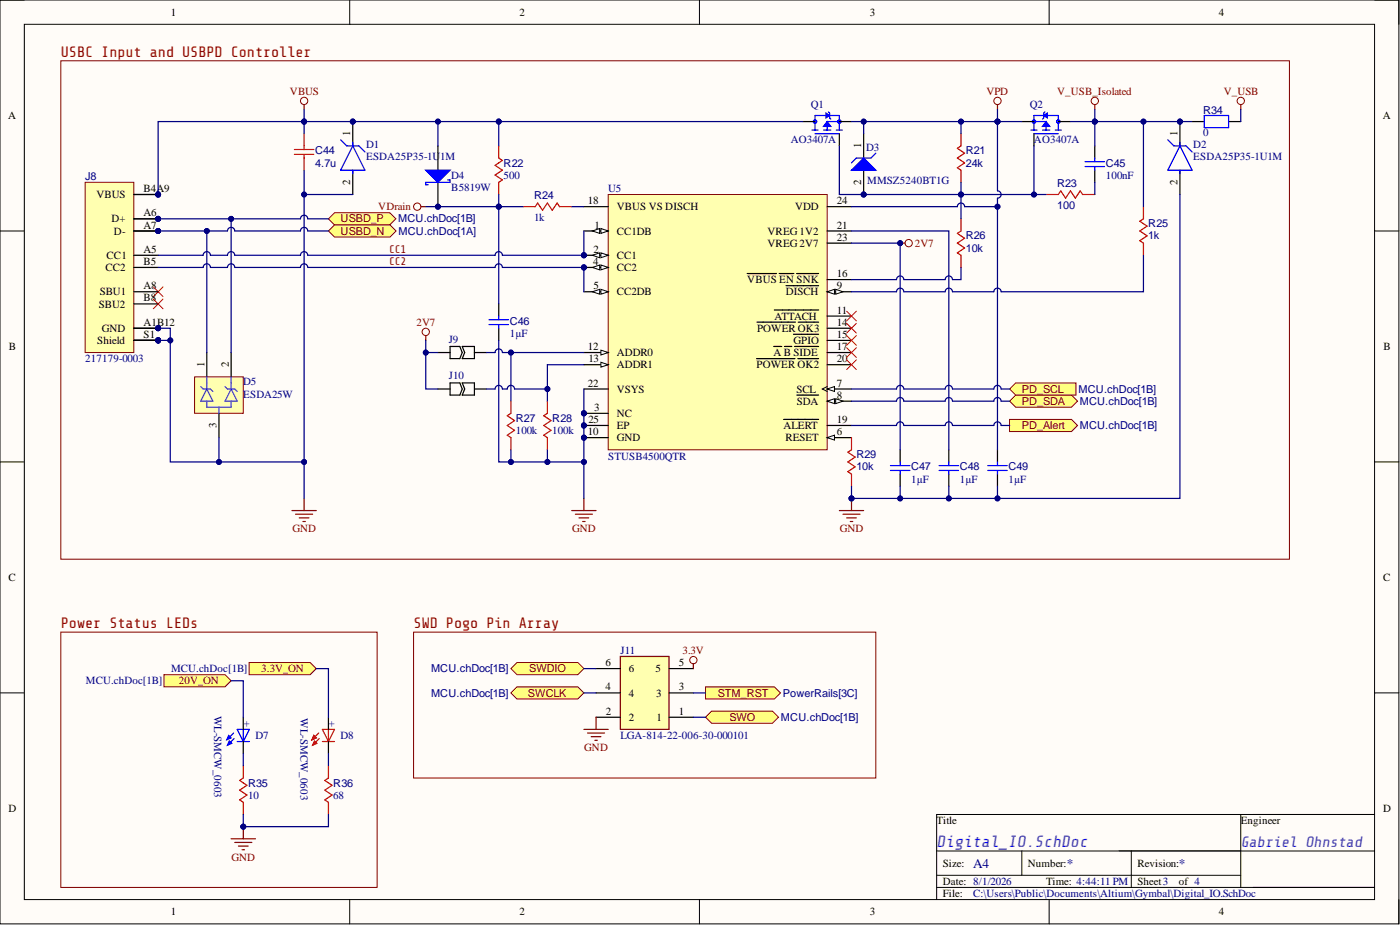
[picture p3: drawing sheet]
<svg xmlns="http://www.w3.org/2000/svg" width="292mm" height="193mm" viewBox="0 0 292 193" stroke-linecap="round" stroke-linejoin="round" font-family="sans-serif">
<defs><g id="words">
<text font-size="3.4" fill="#4e1df1" x="195.4" y="176.7">Digital_ IO. Sc hDoc</text>
<text font-size="3.2" fill="#4e1df1" x="258.9" y="176.8">Gabriel Ohns tad</text>
<g font-size="3.1" fill="#980000">
<text x="12.7" y="11.9">USBC Input and USBPD Controller</text>
<text x="12.7" y="131.1">Power Status LEDs</text>
<text x="86.3" y="131.1">SWD Pogo Pin Array</text>
</g>
<g font-size="2.8" fill="#000080">
<text x="203" y="181">A4</text>
<text x="222.6" y="181">*</text>
<text x="245.9" y="181">*</text>
</g>
<g font-size="2.3">
<text x="35.6" y="3.3">1</text>
<text x="108.4" y="3.3">2</text>
<text x="181.5" y="3.3">3</text>
<text x="254.3" y="3.3">4</text>
<text x="1.7" y="24.9">A</text>
<text x="73.1" y="28.4" transform="rotate(-90 73.1 28.4)">1</text>
<text x="245.7" y="28.4" transform="rotate(-90 245.7 28.4)">1</text>
<text x="288.5" y="24.9">A</text>
<text x="179.7" y="30.9" transform="rotate(-90 179.7 30.9)">1</text>
<text x="20.1" y="41.3">VBUS</text>
<text x="29.9" y="40.1">B4A9</text>
<text x="73.1" y="38.5" transform="rotate(-90 73.1 38.5)">2</text>
<text x="179.7" y="38.5" transform="rotate(-90 179.7 38.5)">2</text>
<text x="245.7" y="38.5" transform="rotate(-90 245.7 38.5)">2</text>
<text x="23.3" y="46.4">D+</text>
<text x="29.9" y="45.1">A6</text>
<text x="29.9" y="47.7">A7</text>
<text x="122.7" y="42.6">18</text>
<text x="124" y="47.7">1</text>
<text x="128.7" y="43.9">VBUS VS DISCH</text>
<text x="165.9" y="43.9">VDD</text>
<text x="174.6" y="42.6">24</text>
<text x="174.6" y="47.7">21</text>
<text x="23.8" y="48.9">D-</text>
<text x="29.9" y="52.7">A5</text>
<text x="123.9" y="52.7">2</text>
<text x="128.7" y="48.9">CC1DB</text>
<text x="160.1" y="48.9">VREG1V2</text>
<text x="160.1" y="51.5">VREG2V7</text>
<text x="174.6" y="50.2">23</text>
<text x="22" y="56.6">CC2</text>
<text x="22.2" y="54">CC1</text>
<text x="29.9" y="55.3">B5</text>
<text x="123.8" y="55.3">4</text>
<text x="128.7" y="54">CC1</text>
<text x="128.7" y="56.6">CC2</text>
<text x="155.9" y="59.1">VBUS EN SNK</text>
<text x="174.6" y="57.8">16</text>
<text x="20.6" y="64.2">SBU2</text>
<text x="20.8" y="61.6">SBU1</text>
<text x="29.9" y="60.4">A8</text>
<text x="29.9" y="62.9">B8</text>
<text x="123.9" y="60.4">5</text>
<text x="128.7" y="61.6">CC2DB</text>
<text x="164" y="61.6">DISCH</text>
<text x="174.6" y="65.4">11</text>
<text x="174.6" y="60.4">9</text>
<text x="20.3" y="71.8">Shield</text>
<text x="21.2" y="69.2">GND</text>
<text x="29.9" y="70.5">S1</text>
<text x="29.9" y="68">A1B12</text>
<text x="157.9" y="69.2">POWER OK3</text>
<text x="161.6" y="66.7">ATTACH</text>
<text x="165.6" y="71.8">GPIO</text>
<text x="174.6" y="70.5">15</text>
<text x="174.6" y="68">14</text>
<text x="1.9" y="73">B</text>
<text x="42.6" y="76.6" transform="rotate(-90 42.6 76.6)">1</text>
<text x="47.7" y="76.6" transform="rotate(-90 47.7 76.6)">2</text>
<text x="122.7" y="73">12</text>
<text x="122.8" y="75.6">13</text>
<text x="128.7" y="74.3">ADDR0</text>
<text x="128.7" y="76.8">ADDR1</text>
<text x="157.9" y="76.8">POWER OK2</text>
<text x="161.4" y="74.3">A B SIDE</text>
<text x="174.6" y="73">17</text>
<text x="174.6" y="75.6">20</text>
<text x="288.7" y="73">B</text>
<text x="122.7" y="80.6">22</text>
<text x="128.7" y="81.9">VSYS</text>
<text x="166.2" y="81.9">SCL</text>
<text x="174.6" y="83.2">8</text>
<text x="174.6" y="80.6">7</text>
<text x="45.2" y="89.2" transform="rotate(-90 45.2 89.2)">3</text>
<text x="122.8" y="88.3">25</text>
<text x="123.9" y="85.7">3</text>
<text x="128.7" y="89.5">EP</text>
<text x="128.7" y="87">NC</text>
<text x="163.4" y="89.5">ALERT</text>
<text x="166.2" y="84.5">SDA</text>
<text x="174.6" y="88.3">19</text>
<text x="122.7" y="90.8">10</text>
<text x="128.7" y="92.1">GND</text>
<text x="163.9" y="92.1">RESET</text>
<text x="174.6" y="90.8">6</text>
<text x="1.8" y="121.2">C</text>
<text x="288.6" y="121.2">C</text>
<text x="126.3" y="139">6</text>
<text x="131.2" y="140.2">6</text>
<text x="136.8" y="140.2">5</text>
<text x="141.6" y="139">5</text>
<text x="126.3" y="144">4</text>
<text x="126.4" y="149.1">2</text>
<text x="131.2" y="145.3">4</text>
<text x="136.9" y="145.3">3</text>
<text x="141.6" y="149.1">1</text>
<text x="141.6" y="144">3</text>
<text x="131.2" y="150.4">2</text>
<text x="137" y="150.4">1</text>
<text x="1.8" y="169.4">D</text>
<text x="195.4" y="171.9">Title</text>
<text x="258.9" y="171.9">Engineer</text>
<text x="288.6" y="169.4">D</text>
<text x="196.7" y="180.8">Size:</text>
<text x="196.7" y="184.6">Date: 8/1/2026</text>
<text x="214.5" y="180.8">Number:</text>
<text x="218.3" y="184.6">Time: 4:44:11 PM</text>
<text x="237.3" y="180.8">Revision:</text>
<text x="237.3" y="184.6">Sheet3</text>
<text x="245.9" y="184.6">of 4</text>
<text x="35.6" y="191">1</text>
<text x="108.4" y="191">2</text>
<text x="181.5" y="191">3</text>
<text x="196.7" y="187.2">File:</text>
<text x="254.3" y="191">4</text>
</g>
<g font-size="2.3" fill="#800000">
<text x="60.5" y="19.8">VBUS</text>
<text x="205.8" y="19.8">VPD</text>
<text x="220.6" y="19.8">V_USB_Isolated</text>
<text x="255.3" y="19.8">V_USB</text>
<text x="71.1" y="46.4">USBD_P</text>
<text x="78.9" y="43.9">VDrain</text>
<text x="71.1" y="48.9">USBD_N</text>
<text x="81.2" y="52.7">CC1</text>
<text x="190.9" y="51.5">2V7</text>
<text x="81.2" y="55.3">CC2</text>
<text x="86.9" y="68">2V7</text>
<text x="213.2" y="81.9">PD_SCL</text>
<text x="213.2" y="84.5">PD_SDA</text>
<text x="213.2" y="89.5">PD_Alert</text>
<text x="61" y="111.1">GND</text>
<text x="119.4" y="111.1">GND</text>
<text x="175.2" y="111.1">GND</text>
<text x="142.4" y="136.4">3.3V</text>
<text x="37.3" y="142.8">20V_ON</text>
<text x="54.5" y="140.2">3.3V_ON</text>
<text x="110.4" y="140.2">SWDIO</text>
<text x="110.1" y="145.3">SWCLK</text>
<text x="149.7" y="145.3">STM_RST</text>
<text x="152.2" y="150.4">SWO</text>
<text x="121.9" y="156.7">GND</text>
<text x="48.3" y="179.6">GND</text>
</g>
<g font-size="2.3" fill="#000080">
<text x="169.2" y="22.6">Q1</text>
<text x="214.9" y="22.6">Q2</text>
<text x="251" y="23.8">R34</text>
<text x="165" y="29.9">AO3407A</text>
<text x="215.7" y="29.9">AO3407A</text>
<text x="251" y="28.4">0</text>
<text x="65.7" y="34.7">4.7u</text>
<text x="65.7" y="32.2">C44</text>
<text x="76.4" y="30.9">D1</text>
<text x="76.4" y="33.5">ESDA25P35-1U</text>
<text x="91.8" y="33.5">1M</text>
<text x="105.1" y="34.7">R22</text>
<text x="180.7" y="31.4">D3</text>
<text x="201.5" y="34.7">24k</text>
<text x="201.5" y="32.2">R21</text>
<text x="230.7" y="34.7">C45</text>
<text x="249" y="30.9">D2</text>
<text x="249" y="33.5">ESDA25P35-1U1M</text>
<text x="17.8" y="37.5">J8</text>
<text x="94.2" y="37.3">D4</text>
<text x="94.2" y="39.8">B5819W</text>
<text x="105.1" y="37.3">500</text>
<text x="111.4" y="41.6">R24</text>
<text x="126.9" y="40.1">U5</text>
<text x="181" y="38.3">MMSZ5240BT1G</text>
<text x="220.6" y="39.1">R23</text>
<text x="230.7" y="37.3">100nF</text>
<text x="83.1" y="46.4">MCU.chDoc[1B]</text>
<text x="111.4" y="46.2">1k</text>
<text x="220.6" y="43.6">100</text>
<text x="239.6" y="47.4">R25</text>
<text x="83.2" y="48.9">MCU.chDoc[1A]</text>
<text x="201.5" y="52.5">10k</text>
<text x="201.5" y="50">R26</text>
<text x="239.6" y="50">1k</text>
<text x="93.7" y="71.5">J9</text>
<text x="106.3" y="70.2">1µF</text>
<text x="106.3" y="67.7">C46</text>
<text x="17.8" y="75.6">217179-0003</text>
<text x="50.8" y="80.4">D5</text>
<text x="50.8" y="82.9">ESDA25W</text>
<text x="93.7" y="79.1">J10</text>
<text x="225" y="81.9">MCU.chDoc[1B]</text>
<text x="107.6" y="88">R27</text>
<text x="115.2" y="88">R28</text>
<text x="225.3" y="84.5">MCU.chDoc[1B]</text>
<text x="225.3" y="89.5">MCU.chDoc[1B]</text>
<text x="107.6" y="90.5">100k</text>
<text x="115.2" y="90.5">100k</text>
<text x="126.9" y="95.9">STUSB4500QTR</text>
<text x="178.7" y="95.6">R29</text>
<text x="178.7" y="98.1">10k</text>
<text x="190.1" y="100.7">1µF</text>
<text x="190.1" y="98.1">C47</text>
<text x="200.2" y="100.7">1µF</text>
<text x="200.2" y="98.1">C48</text>
<text x="210.4" y="100.7">1µF</text>
<text x="210.4" y="98.1">C49</text>
<text x="129.4" y="136.4">J11</text>
<text x="17.9" y="142.8">MCU.chDoc[1B]</text>
<text x="35.7" y="140.2">MCU.chDoc[1B]</text>
<text x="89.9" y="140.2">MCU.chDoc[1B]</text>
<text x="44.7" y="149.4" transform="rotate(90 44.7 149.4)">WL-SMCW_0603</text>
<text x="62.7" y="149.9" transform="rotate(90 62.7 149.9)">WL-SMCW_0603</text>
<text x="89.9" y="145.3">MCU.chDoc[1B]</text>
<text x="163.4" y="145.3">PowerRails[3C]</text>
<text x="52" y="151.7" transform="rotate(-90 52 151.7)">+</text>
<text x="53.3" y="154.2">D7</text>
<text x="69.8" y="151.7" transform="rotate(-90 69.8 151.7)">+</text>
<text x="71.1" y="154.2">D8</text>
<text x="129.4" y="154.2">LGA-814-22-006-30-000101</text>
<text x="162.9" y="150.4">MCU.chDoc[1B]</text>
<text x="51.8" y="166.6">10</text>
<text x="51.8" y="164.1">R35</text>
<text x="69.5" y="166.6">68</text>
<text x="69.5" y="164.1">R36</text>
<text x="203" y="187.2">C:\Users\Public\Documents\Altium\Gymbal\Digital_IO.SchDoc</text>
</g>
</g></defs>
<path d="M0 0h291.9v192.7h-291.9z" fill-rule="evenodd" fill="#fffcf8"/>
<path d="M0 0h291.9v192.7h-291.9z" fill="none" stroke="#000" stroke-width=".21"/>
<path d="M5.1 5.1h281.7v182.6h-281.7z" fill-rule="evenodd" fill="#fffcf8"/>
<g fill="none" stroke="#000" stroke-width=".21">
<path d="M0 0h5.1M5.1 5.1h281.7v182.6h-281.7zM73 0v5.1M145.9 0v5.1M218.9 0v5.1M286.8 0h5.1v5.1M0 48.2h5.1M286.8 48.2h5.1M0 96.4h5.1M286.8 96.4h5.1M0 144.6h5.1M286.8 144.6h5.1"/>
<path d="M195.4 177.5h91.4M213.2 177.5v5.1M236 177.5v7.6M258.9 169.9v15.2M286.8 169.9h-91.4v17.8M73 187.7v5M145.9 187.7v5M195.4 185.1h91.4M195.4 182.6h63.5M218.9 187.7v5M291.9 187.7v5"/>
</g>
<path d="M119.3 106.5h5.1M120 107.3h3.6M120.8 108h2M121.6 108.8h.5M121.8 104v2.5" fill="none" stroke="#800000" stroke-width=".25"/>
<path d="M40.6 78.6h10.2v7.6h-10.2z" fill-rule="evenodd" fill="#ffffb0"/>
<path d="M40.6 78.6h10.2v7.6h-10.2z" fill="none" stroke="#800000" stroke-width=".21"/>
<path d="M43.1 73.5v5.1M48.2 73.5v5.1M45.7 86.2v5.1" fill="none" stroke="#000" stroke-width=".25"/>
<path d="M43.1 78.6v2.6M48.2 78.6v2.6M41.9 80.6l.5 .6h1.5l.5 .5M43.1 83.7v1.3h5.1v-1.3M43.1 81.2l1.3 2.5h-2.5zM45.7 85v1.2M47 80.6l.5 .6h1.5l.5 .5M48.2 81.2l1.3 2.5h-2.5z" fill="none" stroke="#3e2bf0" stroke-width=".25"/>
<path d="M60.9 106.5h5.1M61.7 107.3h3.5M62.4 108h2.1M63.2 108.8h.5M63.4 104v2.5" fill="none" stroke="#800000" stroke-width=".25"/>
<path d="M106.6 83.7v2.5l-.8 .5 1.6 1-1.6 1.1 1.6 1-1.6 1 .8 .5v2.5M114.2 83.7v2.5l-.8 .5 1.6 1-1.6 1.1 1.6 1-1.6 1 .8 .5v2.5" fill="none" stroke="#f00" stroke-width=".25"/>
<circle cx="121.8" cy="53.3" r=".51" fill="#000080"/>
<circle cx="121.8" cy="53.3" r=".51" fill="none" stroke="#000080" stroke-width=".21"/>
<circle cx="121.8" cy="55.8" r=".51" fill="#000080"/>
<circle cx="121.8" cy="55.8" r=".51" fill="none" stroke="#000080" stroke-width=".21"/>
<circle cx="121.8" cy="88.8" r=".51" fill="#000080"/>
<circle cx="121.8" cy="88.8" r=".51" fill="none" stroke="#000080" stroke-width=".21"/>
<circle cx="121.8" cy="86.2" r=".51" fill="#000080"/>
<circle cx="121.8" cy="86.2" r=".51" fill="none" stroke="#000080" stroke-width=".21"/>
<circle cx="121.8" cy="91.3" r=".51" fill="#000080"/>
<circle cx="121.8" cy="91.3" r=".51" fill="none" stroke="#000080" stroke-width=".21"/>
<path d="M126.9 40.6h45.7v53.2h-45.7z" fill-rule="evenodd" fill="#ffffb0"/>
<path d="M126.9 40.6h45.7v53.2h-45.7z" fill="none" stroke="#800000" stroke-width=".21"/>
<path d="M121.8 53.3h5.1M172.6 43.1h5.1" fill="none" stroke="#000" stroke-width=".25"/>
<path d="M125.4 52.7l1.5 .6-1.5 .5z" fill="#f8fcff"/>
<path d="M125.4 52.7l1.5 .6-1.5 .5z" fill="none" stroke="#000" stroke-width=".21"/>
<path d="M123.6 53.3l1.5-.6v1.1z" fill="#f8fcff"/>
<path d="M123.6 53.3l1.5-.6v1.1z" fill="none" stroke="#000" stroke-width=".21"/>
<circle cx="121.8" cy="53.3" r=".51" fill="#000080"/>
<circle cx="121.8" cy="53.3" r=".51" fill="none" stroke="#000080" stroke-width=".21"/>
<path d="M121.8 48.2h5.1" fill="none" stroke="#000" stroke-width=".25"/>
<path d="M125.4 47.7l1.5 .5-1.5 .5z" fill="#f8fcff"/>
<path d="M125.4 47.7l1.5 .5-1.5 .5z" fill="none" stroke="#000" stroke-width=".21"/>
<path d="M123.6 48.2l1.5-.5v1z" fill="#f8fcff"/>
<path d="M123.6 48.2l1.5-.5v1z" fill="none" stroke="#000" stroke-width=".21"/>
<path d="M121.8 55.8h5.1" fill="none" stroke="#000" stroke-width=".25"/>
<path d="M125.4 55.3l1.5 .5-1.5 .5z" fill="#f8fcff"/>
<path d="M125.4 55.3l1.5 .5-1.5 .5z" fill="none" stroke="#000" stroke-width=".21"/>
<path d="M123.6 55.8l1.5-.5v1z" fill="#f8fcff"/>
<path d="M123.6 55.8l1.5-.5v1z" fill="none" stroke="#000" stroke-width=".21"/>
<circle cx="121.8" cy="55.8" r=".51" fill="#000080"/>
<circle cx="121.8" cy="55.8" r=".51" fill="none" stroke="#000080" stroke-width=".21"/>
<path d="M121.8 60.9h5.1" fill="none" stroke="#000" stroke-width=".25"/>
<path d="M125.4 60.4l1.5 .5-1.5 .5z" fill="#f8fcff"/>
<path d="M125.4 60.4l1.5 .5-1.5 .5z" fill="none" stroke="#000" stroke-width=".21"/>
<path d="M123.6 60.9l1.5-.5v1z" fill="#f8fcff"/>
<path d="M123.6 60.9l1.5-.5v1z" fill="none" stroke="#000" stroke-width=".21"/>
<path d="M121.8 73.5h5.1" fill="none" stroke="#000" stroke-width=".25"/>
<path d="M125.4 73l1.5 .5-1.5 .6z" fill="#f8fcff"/>
<path d="M125.4 73l1.5 .5-1.5 .6z" fill="none" stroke="#000" stroke-width=".21"/>
<path d="M121.8 76.1h5.1" fill="none" stroke="#000" stroke-width=".25"/>
<path d="M125.4 75.6l1.5 .5-1.5 .5z" fill="#f8fcff"/>
<path d="M125.4 75.6l1.5 .5-1.5 .5z" fill="none" stroke="#000" stroke-width=".21"/>
<path d="M172.6 48.2h5.1M172.6 50.7h5.1M161.4 72.3h1.7M161.6 64.7h9.2M163.7 72.3h1.5M165.8 72.3h5M172.6 73.5h5.1M172.6 65.9h5.1M172.6 60.9h5.1M163.5 87.5h7.3M172.6 88.8h5.1" fill="none" stroke="#000" stroke-width=".25"/>
<path d="M172.6 60.9l1.5-.5v1z" fill="#f8fcff"/>
<path d="M172.6 60.9l1.5-.5v1z" fill="none" stroke="#000" stroke-width=".21"/>
<path d="M174.4 60.4l1.5 .5-1.5 .5z" fill="#f8fcff"/>
<path d="M174.4 60.4l1.5 .5-1.5 .5z" fill="none" stroke="#000" stroke-width=".21"/>
<path d="M164 59.6h6.8M157.9 74.8h8M157.9 67.2h8.1M165.6 69.7h5.2M166.4 74.8h4.4M166.5 67.2h4.3M172.6 71h5.1M172.6 76.1h5.1M172.6 68.5h5.1M172.6 83.7h5.1" fill="none" stroke="#000" stroke-width=".25"/>
<path d="M172.6 83.7l1.5-.5v1z" fill="#f8fcff"/>
<path d="M172.6 83.7l1.5-.5v1z" fill="none" stroke="#000" stroke-width=".21"/>
<path d="M174.4 83.2l1.5 .5-1.5 .5z" fill="#f8fcff"/>
<path d="M174.4 83.2l1.5 .5-1.5 .5z" fill="none" stroke="#000" stroke-width=".21"/>
<path d="M155.9 57.1h6.1M162.6 57.1h3M166.2 57.1h4.6M172.6 58.3h5.1M121.8 88.8h5.1M166.2 82.4h4.6" fill="none" stroke="#000" stroke-width=".25"/>
<circle cx="121.8" cy="88.8" r=".51" fill="#000080"/>
<circle cx="121.8" cy="88.8" r=".51" fill="none" stroke="#000080" stroke-width=".21"/>
<path d="M121.8 86.2h5.1" fill="none" stroke="#000" stroke-width=".25"/>
<circle cx="121.8" cy="86.2" r=".51" fill="#000080"/>
<circle cx="121.8" cy="86.2" r=".51" fill="none" stroke="#000080" stroke-width=".21"/>
<path d="M172.6 91.3h5.1" fill="none" stroke="#000" stroke-width=".25"/>
<path d="M172.6 91.3l1.5-.5v1z" fill="#f8fcff"/>
<path d="M172.6 91.3l1.5-.5v1z" fill="none" stroke="#000" stroke-width=".21"/>
<path d="M172.6 81.2h5.1" fill="none" stroke="#000" stroke-width=".25"/>
<path d="M172.6 81.2l1.5-.6v1.1z" fill="#f8fcff"/>
<path d="M172.6 81.2l1.5-.6v1.1zM172.6 80.6l-1 .6 1 .5" fill="none" stroke="#000" stroke-width=".21"/>
<path d="M121.8 43.1h5.1M121.8 81.2h5.1M121.8 91.3h5.1" fill="none" stroke="#000" stroke-width=".25"/>
<circle cx="121.8" cy="91.3" r=".51" fill="#000080"/>
<circle cx="121.8" cy="91.3" r=".51" fill="none" stroke="#000080" stroke-width=".21"/>
<circle cx="88.8" cy="69.2" r=".76" fill="none" stroke="#800000" stroke-width=".21"/>
<path d="M88.8 70v1M175.1 106.5h5.1M175.9 107.3h3.5M176.6 108h2.1M177.4 108.8h.5M177.7 104v2.5" fill="none" stroke="#800000" stroke-width=".25"/>
<circle cx="177.7" cy="104" r=".51" fill="#000080"/>
<circle cx="177.7" cy="104" r=".51" fill="none" stroke="#000080" stroke-width=".21"/>
<path d="M104.1 63.4v2.5M104.1 68.5v2.5M208.1 93.8v2.6M208.1 98.9v2.5" fill="none" stroke="#000" stroke-width=".25"/>
<path d="M102 66.7h4.1M102 67.7h4.1M104.1 65.9v.8M104.1 67.7v.8M206.1 97.1h4M206.1 98.1h4M208.1 96.4v.7M208.1 98.1v.8" fill="none" stroke="#00f" stroke-width=".25"/>
<path d="M104.1 30.4v2.6l.7 .5-1.5 1 1.5 1-1.5 1 1.5 1-.7 .5v2.6M109.1 43.1h2.6l.5-.7 1 1.5 1-1.5 1 1.5 1-1.5 .5 .7h2.6M200.5 45.6v2.6l-.8 .5 1.6 1-1.6 1 1.6 1-1.6 1 .8 .6v2.5M177.7 91.3v2.5l-.8 .5 1.5 1.1-1.5 1 1.5 1-1.5 1 .8 .5v2.5" fill="none" stroke="#f00" stroke-width=".25"/>
<circle cx="180.2" cy="40.6" r=".51" fill="#000080"/>
<circle cx="180.2" cy="40.6" r=".51" fill="none" stroke="#000080" stroke-width=".21"/>
<path d="M180.2 27.9v5.1M180.2 35.5v5.1" fill="none" stroke="#000" stroke-width=".25"/>
<circle cx="180.2" cy="40.6" r=".51" fill="#000080"/>
<circle cx="180.2" cy="40.6" r=".51" fill="none" stroke="#000080" stroke-width=".21"/>
<path d="M177.7 35.5l2.5-2.5 2.5 2.5z" fill="#00f"/>
<path d="M169.4 27.1h1.3M170 27.9h5.1M170 27.1v-3h5.1v3M171.8 27.1h1.5M172.8 23.3l.3 .3v1l.2 .3M174.5 27.1h1.3M175.1 25.4h-2.5v1.7M177.7 35.5l2.5-2.5 2.5 2.5zM182.7 32l-1 1h-3l-1 1" fill="none" stroke="#00f" stroke-width=".25"/>
<path d="M200.5 27.9v2.5l-.8 .5 1.6 1.1-1.6 1 1.6 1-1.6 1 .8 .5v2.5" fill="none" stroke="#f00" stroke-width=".25"/>
<path d="M172.3 23.6l.8 .5-.8 .5z" fill="#00f"/>
<path d="M172.3 23.6l.8 .5-.8 .5z" fill="none" stroke="#00f" stroke-width=".25"/>
<path d="M172.6 25.4l.7 1h-1.5z" fill="#00f"/>
<path d="M172.6 25.4l.7 1h-1.5zM215.1 27.1h1.3M215.7 25.4h2.6v1.7M215.7 27.9h5.1M215.7 27.1v-3h5.1v3M217.5 27.1h1.5M218 23.3l-.2 .3v1l-.3 .3M220.2 27.1h1.2" fill="none" stroke="#00f" stroke-width=".25"/>
<g fill="none" stroke="#00f" stroke-width=".21">
<circle cx="170" cy="25.4" r=".36"/>
<circle cx="175.1" cy="25.4" r=".35"/>
</g>
<path d="M167.5 25.4h2.5M175.1 27.9v2.5M175.1 25.4h2.6" fill="none" stroke="#000" stroke-width=".25"/>
<path d="M217.8 24.1l.7-.5v1z" fill="#00f"/>
<path d="M217.8 24.1l.7-.5v1z" fill="none" stroke="#00f" stroke-width=".25"/>
<path d="M218.3 25.4l.7 1h-1.5z" fill="#00f"/>
<path d="M218.3 25.4l.7 1h-1.5zM226.4 34.7h4M226.4 33.7h4M228.4 33v.7M228.4 34.7v.8" fill="none" stroke="#00f" stroke-width=".25"/>
<g fill="none" stroke="#00f" stroke-width=".21">
<circle cx="215.7" cy="25.4" r=".35"/>
<circle cx="220.8" cy="25.4" r=".35"/>
</g>
<path d="M213.2 25.4h2.5M215.7 27.9v2.5M220.8 25.4h2.5M228.4 30.4v2.6M228.4 35.5v2.5" fill="none" stroke="#000" stroke-width=".25"/>
<path d="M218.3 40.6h2.5l.5-.8 1 1.5 1-1.5 1.1 1.5 1-1.5 .5 .8h2.5" fill="none" stroke="#f00" stroke-width=".25"/>
<circle cx="246.2" cy="25.4" r=".51" fill="#000080"/>
<circle cx="246.2" cy="25.4" r=".51" fill="none" stroke="#000080" stroke-width=".21"/>
<path d="M246.2 25.4v5M246.2 35.5v5.1" fill="none" stroke="#000" stroke-width=".25"/>
<circle cx="246.2" cy="25.4" r=".51" fill="#000080"/>
<circle cx="246.2" cy="25.4" r=".51" fill="none" stroke="#000080" stroke-width=".21"/>
<path d="M243.6 29.2l1.3 1.2h2.6l1.2 1.3M246.2 30.4l2.5 5.1h-5.1zM246.2 29.7v.7M246.2 35.5v.8" fill="none" stroke="#00f" stroke-width=".25"/>
<path d="M238.6 43.1v2.5l-.8 .6 1.5 1-1.5 1 1.5 1-1.5 1 .8 .5v2.6" fill="none" stroke="#f00" stroke-width=".25"/>
<path d="M91.4 73.5h2.5M93.9 72.3h2l.5 1.2-.5 1.3h-2zM93.9 79.9h2l.5 1.3-.5 1.2h-2zM96.4 72.3h2.6v2.5h-2.6l.6-1.3zM96.4 79.9h2.6v2.5h-2.6l.6-1.2zM99 73.5h2.5M91.4 81.2h2.5M99 81.2h2.5" fill="none" stroke="#000" stroke-width=".25"/>
<circle cx="258.9" cy="21.1" r=".76" fill="none" stroke="#800000" stroke-width=".21"/>
<path d="M258.9 21.8v1" fill="none" stroke="#800000" stroke-width=".25"/>
<path d="M176.6 64.9l2.1 2.1M176.6 67.5l2.1 2M176.6 70l2.1 2M176.6 72.5l2.1 2.1M178.7 64.9l-2.1 2.1M178.7 67.5l-2.1 2M178.7 70l-2.1 2M178.7 72.5l-2.1 2.1" fill="none" stroke="#f00" stroke-width=".21"/>
<path d="M210.7 83.7l1.2-1.3h11.7l1.2 1.3-1.2 1.3h-11.7z" fill-rule="evenodd" fill="#ffff80"/>
<path d="M210.7 83.7l1.2-1.3h11.7l1.2 1.3-1.2 1.3h-11.7z" fill="none" stroke="#800000" stroke-width=".21"/>
<path d="M210.7 81.2l1.2-1.3h12.6v2.5h-12.6z" fill-rule="evenodd" fill="#ffff80"/>
<path d="M210.7 81.2l1.2-1.3h12.6v2.5h-12.6z" fill="none" stroke="#800000" stroke-width=".21"/>
<path d="M210.7 87.5h12.8l1.3 1.3-1.3 1.2h-12.8z" fill-rule="evenodd" fill="#ffff80"/>
<path d="M210.7 87.5h12.8l1.3 1.3-1.3 1.2h-12.8z" fill="none" stroke="#800000" stroke-width=".21"/>
<path d="M176.6 75.1l2.1 2M178.7 75.1l-2.1 2" fill="none" stroke="#f00" stroke-width=".21"/>
<circle cx="73.6" cy="25.4" r=".51" fill="#000080"/>
<circle cx="73.6" cy="25.4" r=".51" fill="none" stroke="#000080" stroke-width=".21"/>
<path d="M73.6 25.4v5M73.6 35.5v5.1" fill="none" stroke="#000" stroke-width=".25"/>
<circle cx="73.6" cy="25.4" r=".51" fill="#000080"/>
<circle cx="73.6" cy="25.4" r=".51" fill="none" stroke="#000080" stroke-width=".21"/>
<path d="M71.1 29.2l1.2 1.2h2.6l1.2 1.3M73.6 30.4l2.5 5.1h-5zM73.6 29.7v.7M73.6 35.5v.8" fill="none" stroke="#00f" stroke-width=".25"/>
<path d="M61.4 31.2h4.1M61.4 32.2h4.1M63.4 27.9v3.3M63.4 32.2v3.3" fill="none" stroke="#f00" stroke-width=".25"/>
<path d="M68.5 45.6l1.3-1.2h11.5l1.3 1.2-1.3 1.3h-11.5z" fill-rule="evenodd" fill="#ffff80"/>
<path d="M68.5 45.6l1.3-1.2h11.5l1.3 1.2-1.3 1.3h-11.5z" fill="none" stroke="#800000" stroke-width=".21"/>
<path d="M68.5 48.2l1.3-1.3h11.6l1.2 1.3-1.2 1.3h-11.6z" fill-rule="evenodd" fill="#ffff80"/>
<path d="M68.5 48.2l1.3-1.3h11.6l1.2 1.3-1.2 1.3h-11.6z" fill="none" stroke="#800000" stroke-width=".21"/>
<path d="M106.6 144.6l1.3-1.3h12.7l1.2 1.3-1.2 1.2h-12.7z" fill-rule="evenodd" fill="#ffff80"/>
<path d="M106.6 144.6l1.3-1.3h12.7l1.2 1.3-1.2 1.2h-12.7z" fill="none" stroke="#800000" stroke-width=".21"/>
<path d="M106.6 139.5l1.3-1.3h12.7l1.2 1.3-1.2 1.3h-12.7z" fill-rule="evenodd" fill="#ffff80"/>
<path d="M106.6 139.5l1.3-1.3h12.7l1.2 1.3-1.2 1.3h-12.7z" fill="none" stroke="#800000" stroke-width=".21"/>
<path d="M147.2 149.6l1.3-1.2h12.7l1.2 1.2-1.2 1.3h-12.7z" fill-rule="evenodd" fill="#ffff80"/>
<path d="M147.2 149.6l1.3-1.2h12.7l1.2 1.2-1.2 1.3h-12.7z" fill="none" stroke="#800000" stroke-width=".21"/>
<path d="M147.2 143.3h14.4l1.2 1.3-1.2 1.2h-14.4z" fill-rule="evenodd" fill="#ffff80"/>
<path d="M147.2 143.3h14.4l1.2 1.3-1.2 1.2h-14.4z" fill="none" stroke="#800000" stroke-width=".21"/>
<circle cx="91.4" cy="43.1" r=".51" fill="#000080"/>
<circle cx="91.4" cy="43.1" r=".51" fill="none" stroke="#000080" stroke-width=".21"/>
<path d="M91.4 30.4v5.1M91.4 38v5.1" fill="none" stroke="#000" stroke-width=".25"/>
<circle cx="91.4" cy="43.1" r=".51" fill="#000080"/>
<circle cx="91.4" cy="43.1" r=".51" fill="none" stroke="#000080" stroke-width=".21"/>
<path d="M88.8 35.5h5.1l-2.5 2.5z" fill="#00f"/>
<path d="M88.8 35.5h5.1l-2.5 2.5zM93.4 37.5h.5v.5h-5.1v.5h.5M185.8 97.1h4M185.8 98.1h4M187.8 96.4v.7M187.8 98.1v.8M195.9 97.1h4.1M195.9 98.1h4.1M198 96.4v.7M198 98.1v.8" fill="none" stroke="#00f" stroke-width=".25"/>
<path d="M187.8 93.8v2.6M187.8 98.9v2.5M198 93.8v2.6M198 98.9v2.5" fill="none" stroke="#000" stroke-width=".25"/>
<circle cx="189.6" cy="50.7" r=".76" fill="none" stroke="#800000" stroke-width=".21"/>
<path d="M187.8 50.7h1" fill="none" stroke="#800000" stroke-width=".25"/>
<circle cx="187.8" cy="50.7" r=".51" fill="#000080"/>
<circle cx="187.8" cy="50.7" r=".51" fill="none" stroke="#000080" stroke-width=".21"/>
<circle cx="87.1" cy="43.1" r=".76" fill="none" stroke="#800000" stroke-width=".21"/>
<path d="M87.8 43.1h1" fill="none" stroke="#800000" stroke-width=".25"/>
<path d="M248.7 25.4h2.6M256.3 25.4h2.6" fill="none" stroke="#000" stroke-width=".25"/>
<path d="M251.3 24.1h5v2.5h-5z" fill="none" stroke="#00f" stroke-width=".25"/>
<path d="M129.4 136.9h10.2v15.3h-10.2z" fill-rule="evenodd" fill="#ffffb0"/>
<path d="M63.4 21.8v1M129.4 136.9h10.2v15.3h-10.2zM144.7 138.5v1M121.8 152.2h5.1M122.6 152.9h3.5M123.3 153.7h2.1M124.1 154.4h.5M124.4 149.6v2.6" fill="none" stroke="#800000" stroke-width=".25"/>
<path d="M124.4 139.5h5M139.6 139.5h5.1M124.4 149.6h5M124.4 144.6h5M139.6 149.6h5.1M139.6 144.6h5.1" fill="none" stroke="#000" stroke-width=".25"/>
<g fill="none" stroke="#800000" stroke-width=".21">
<circle cx="63.5" cy="21.1" r=".76"/>
<circle cx="144.7" cy="137.7" r=".76"/>
</g>
<path d="M32 59.9l2 2M34 59.9l-2 2M32 62.4l2 2M34 62.4l-2 2" fill="none" stroke="#f00" stroke-width=".21"/>
<circle cx="33" cy="71" r=".51" fill="#000080"/>
<circle cx="33" cy="71" r=".51" fill="none" stroke="#000080" stroke-width=".21"/>
<circle cx="33" cy="68.5" r=".51" fill="#000080"/>
<circle cx="33" cy="68.5" r=".51" fill="none" stroke="#000080" stroke-width=".21"/>
<circle cx="33" cy="40.6" r=".51" fill="#000080"/>
<circle cx="33" cy="40.6" r=".51" fill="none" stroke="#000080" stroke-width=".21"/>
<circle cx="33" cy="45.6" r=".51" fill="#000080"/>
<circle cx="33" cy="45.6" r=".51" fill="none" stroke="#000080" stroke-width=".21"/>
<circle cx="33" cy="48.2" r=".51" fill="#000080"/>
<circle cx="33" cy="48.2" r=".51" fill="none" stroke="#000080" stroke-width=".21"/>
<circle cx="33" cy="40.6" r=".51" fill="#000080"/>
<circle cx="33" cy="40.6" r=".51" fill="none" stroke="#000080" stroke-width=".21"/>
<circle cx="33" cy="68.5" r=".51" fill="#000080"/>
<circle cx="33" cy="68.5" r=".51" fill="none" stroke="#000080" stroke-width=".21"/>
<circle cx="33" cy="71" r=".51" fill="#000080"/>
<circle cx="33" cy="71" r=".51" fill="none" stroke="#000080" stroke-width=".21"/>
<circle cx="33" cy="71" r=".51" fill="#000080"/>
<circle cx="33" cy="71" r=".51" fill="none" stroke="#000080" stroke-width=".21"/>
<circle cx="33" cy="71" r=".51" fill="#000080"/>
<circle cx="33" cy="71" r=".51" fill="none" stroke="#000080" stroke-width=".21"/>
<circle cx="33" cy="45.6" r=".51" fill="#000080"/>
<circle cx="33" cy="45.6" r=".51" fill="none" stroke="#000080" stroke-width=".21"/>
<circle cx="33" cy="48.2" r=".51" fill="#000080"/>
<circle cx="33" cy="48.2" r=".51" fill="none" stroke="#000080" stroke-width=".21"/>
<path d="M17.8 38h10.1v35.5h-10.1z" fill-rule="evenodd" fill="#ffffb0"/>
<path d="M17.8 38h10.1v35.5h-10.1z" fill="none" stroke="#800000" stroke-width=".21"/>
<path d="M27.9 71h5.1" fill="none" stroke="#000" stroke-width=".25"/>
<circle cx="33" cy="71" r=".51" fill="#000080"/>
<circle cx="33" cy="71" r=".51" fill="none" stroke="#000080" stroke-width=".21"/>
<path d="M27.9 68.5h5.1" fill="none" stroke="#000" stroke-width=".25"/>
<circle cx="33" cy="68.5" r=".51" fill="#000080"/>
<circle cx="33" cy="68.5" r=".51" fill="none" stroke="#000080" stroke-width=".21"/>
<path d="M27.9 40.6h5.1" fill="none" stroke="#000" stroke-width=".25"/>
<circle cx="33" cy="40.6" r=".51" fill="#000080"/>
<circle cx="33" cy="40.6" r=".51" fill="none" stroke="#000080" stroke-width=".21"/>
<path d="M27.9 53.3h5.1M27.9 55.8h5.1M27.9 45.6h5.1M27.9 60.9h5.1M27.9 63.4h5.1" fill="none" stroke="#000" stroke-width=".25"/>
<circle cx="33" cy="45.6" r=".51" fill="#000080"/>
<circle cx="33" cy="45.6" r=".51" fill="none" stroke="#000080" stroke-width=".21"/>
<path d="M27.9 48.2h5.1" fill="none" stroke="#000" stroke-width=".25"/>
<circle cx="33" cy="48.2" r=".51" fill="#000080"/>
<circle cx="33" cy="48.2" r=".51" fill="none" stroke="#000080" stroke-width=".21"/>
<path d="M27.9 40.6h5.1" fill="none" stroke="#000" stroke-width=".25"/>
<circle cx="33" cy="40.6" r=".51" fill="#000080"/>
<circle cx="33" cy="40.6" r=".51" fill="none" stroke="#000080" stroke-width=".21"/>
<path d="M27.9 68.5h5.1" fill="none" stroke="#000" stroke-width=".25"/>
<circle cx="33" cy="68.5" r=".51" fill="#000080"/>
<circle cx="33" cy="68.5" r=".51" fill="none" stroke="#000080" stroke-width=".21"/>
<path d="M27.9 71h5.1" fill="none" stroke="#000" stroke-width=".25"/>
<circle cx="33" cy="71" r=".51" fill="#000080"/>
<circle cx="33" cy="71" r=".51" fill="none" stroke="#000080" stroke-width=".21"/>
<path d="M27.9 71h5.1" fill="none" stroke="#000" stroke-width=".25"/>
<circle cx="33" cy="71" r=".51" fill="#000080"/>
<circle cx="33" cy="71" r=".51" fill="none" stroke="#000080" stroke-width=".21"/>
<path d="M27.9 71h5.1" fill="none" stroke="#000" stroke-width=".25"/>
<circle cx="33" cy="71" r=".51" fill="#000080"/>
<circle cx="33" cy="71" r=".51" fill="none" stroke="#000080" stroke-width=".21"/>
<path d="M27.9 45.6h5.1" fill="none" stroke="#000" stroke-width=".25"/>
<circle cx="33" cy="45.6" r=".51" fill="#000080"/>
<circle cx="33" cy="45.6" r=".51" fill="none" stroke="#000080" stroke-width=".21"/>
<path d="M27.9 48.2h5.1" fill="none" stroke="#000" stroke-width=".25"/>
<circle cx="33" cy="48.2" r=".51" fill="#000080"/>
<circle cx="33" cy="48.2" r=".51" fill="none" stroke="#000080" stroke-width=".21"/>
<path d="M48.2 175h5.1M49 175.7h3.5M49.7 176.5h2.1M50.5 177.3h.5M50.8 172.5v2.5" fill="none" stroke="#800000" stroke-width=".25"/>
<circle cx="50.8" cy="172.5" r=".51" fill="#000080"/>
<circle cx="50.8" cy="172.5" r=".51" fill="none" stroke="#000080" stroke-width=".21"/>
<path d="M52 138.2h12.7l1.3 1.3-1.3 1.3h-12.7z" fill-rule="evenodd" fill="#ffff80"/>
<path d="M52 138.2h12.7l1.3 1.3-1.3 1.3h-12.7z" fill="none" stroke="#800000" stroke-width=".21"/>
<path d="M34.2 140.8h12.8l1.2 1.2-1.2 1.3h-12.8z" fill-rule="evenodd" fill="#ffff80"/>
<path d="M34.2 140.8h12.8l1.2 1.2-1.2 1.3h-12.8z" fill="none" stroke="#800000" stroke-width=".21"/>
<path d="M48.7 152.9l-1.4 1.4M48.9 154.1l-1.4 1.4M49.5 152.2h2.5l-1.2 2.5zM49.5 154.7h2.5M50.8 152.2v2.5" fill="none" stroke="#00f" stroke-width=".25"/>
<path d="M47.7 153.4l.5 .5-.9 .4z" fill="#00f"/>
<path d="M47.7 153.4l.5 .5-.9 .4z" fill="none" stroke="#00f" stroke-width=".25"/>
<path d="M47.8 154.6l.5 .5-.8 .4z" fill="#00f"/>
<path d="M47.8 154.6l.5 .5-.8 .4z" fill="none" stroke="#00f" stroke-width=".25"/>
<path d="M50.8 149.6v2.6M50.8 154.7v2.5" fill="none" stroke="#000" stroke-width=".25"/>
<path d="M50.8 159.8v2.5l-.8 .5 1.5 1-1.5 1 1.5 1.1-1.5 1 .8 .5v2.5M66.5 152.9l-1.4 1.4M66.6 154.1l-1.4 1.4M67.3 152.2h2.5l-1.3 2.5zM67.3 154.7h2.5M68.5 152.2v2.5M68.5 159.8v2.5l-.7 .5 1.5 1-1.5 1 1.5 1.1-1.5 1 .7 .5v2.5" fill="none" stroke="#f00" stroke-width=".25"/>
<path d="M65.5 153.4l.5 .5-.9 .4z" fill="#00f"/>
<path d="M65.5 153.4l.5 .5-.9 .4z" fill="none" stroke="#f00" stroke-width=".25"/>
<path d="M65.6 154.6l.5 .5-.9 .4z" fill="#f00"/>
<path d="M65.6 154.6l.5 .5-.9 .4z" fill="none" stroke="#f00" stroke-width=".25"/>
<path d="M68.5 149.6v2.6M68.5 154.7v2.5" fill="none" stroke="#000" stroke-width=".25"/>
<path d="M65.5 153.4l.5 .5-.9 .4z" fill="#f00"/>
<path d="M65.5 153.4l.5 .5-.9 .4z" fill="none" stroke="#f00" stroke-width=".25"/>
<g fill="none" stroke="#800000" stroke-width=".21">
<path d="M12.7 12.7h256.3v104h-256.3zM12.7 131.9h66v53.2h-66zM86.3 131.9h96.4v30.4h-96.4z"/>
<circle cx="208.1" cy="21.1" r=".76"/>
<circle cx="228.4" cy="21.1" r=".76"/>
</g>
<path d="M208.1 21.8v1M228.4 21.8v1" fill="none" stroke="#800000" stroke-width=".25"/>
<path d="M121.8 86.2v2.6" fill="none" stroke="#000080" stroke-width=".25"/>
<circle cx="121.8" cy="88.8" r=".51" fill="#000080"/>
<circle cx="121.8" cy="88.8" r=".51" fill="none" stroke="#000080" stroke-width=".21"/>
<circle cx="121.8" cy="86.2" r=".51" fill="#000080"/>
<circle cx="121.8" cy="86.2" r=".51" fill="none" stroke="#000080" stroke-width=".21"/>
<path d="M121.8 81.2v5" fill="none" stroke="#000080" stroke-width=".25"/>
<circle cx="121.8" cy="86.2" r=".51" fill="#000080"/>
<circle cx="121.8" cy="86.2" r=".51" fill="none" stroke="#000080" stroke-width=".21"/>
<path d="M121.8 76.1h-7.6v7.6" fill="none" stroke="#000080" stroke-width=".25"/>
<circle cx="114.2" cy="81.2" r=".51" fill="#000080"/>
<circle cx="114.2" cy="81.2" r=".51" fill="none" stroke="#000080" stroke-width=".21"/>
<path d="M121.8 73.5h-15.2v10.2" fill="none" stroke="#000080" stroke-width=".25"/>
<circle cx="106.6" cy="73.5" r=".51" fill="#000080"/>
<circle cx="106.6" cy="73.5" r=".51" fill="none" stroke="#000080" stroke-width=".21"/>
<path d="M121.8 88.8v15.2" fill="none" stroke="#000080" stroke-width=".25"/>
<circle cx="121.8" cy="88.8" r=".51" fill="#000080"/>
<circle cx="121.8" cy="88.8" r=".51" fill="none" stroke="#000080" stroke-width=".21"/>
<circle cx="121.8" cy="91.3" r=".51" fill="#000080"/>
<circle cx="121.8" cy="91.3" r=".51" fill="none" stroke="#000080" stroke-width=".21"/>
<circle cx="121.8" cy="96.4" r=".51" fill="#000080"/>
<circle cx="121.8" cy="96.4" r=".51" fill="none" stroke="#000080" stroke-width=".21"/>
<path d="M88.8 71v10.2h2.6" fill="none" stroke="#000080" stroke-width=".25"/>
<circle cx="88.8" cy="73.5" r=".51" fill="#000080"/>
<circle cx="88.8" cy="73.5" r=".51" fill="none" stroke="#000080" stroke-width=".21"/>
<path d="M104.1 43.1v20.3M119.3 43.1h2.5" fill="none" stroke="#000080" stroke-width=".25"/>
<circle cx="104.1" cy="43.1" r=".51" fill="#000080"/>
<circle cx="104.1" cy="43.1" r=".51" fill="none" stroke="#000080" stroke-width=".21"/>
<path d="M104.1 40.6v2.5" fill="none" stroke="#000080" stroke-width=".25"/>
<circle cx="104.1" cy="43.1" r=".51" fill="#000080"/>
<circle cx="104.1" cy="43.1" r=".51" fill="none" stroke="#000080" stroke-width=".21"/>
<path d="M106.6 93.8v2.6h15.2" fill="none" stroke="#000080" stroke-width=".25"/>
<circle cx="121.8" cy="96.4" r=".51" fill="#000080"/>
<circle cx="121.8" cy="96.4" r=".51" fill="none" stroke="#000080" stroke-width=".21"/>
<circle cx="114.2" cy="96.4" r=".51" fill="#000080"/>
<circle cx="114.2" cy="96.4" r=".51" fill="none" stroke="#000080" stroke-width=".21"/>
<circle cx="106.6" cy="96.4" r=".51" fill="#000080"/>
<circle cx="106.6" cy="96.4" r=".51" fill="none" stroke="#000080" stroke-width=".21"/>
<path d="M114.2 93.8v2.6" fill="none" stroke="#000080" stroke-width=".25"/>
<circle cx="114.2" cy="96.4" r=".51" fill="#000080"/>
<circle cx="114.2" cy="96.4" r=".51" fill="none" stroke="#000080" stroke-width=".21"/>
<path d="M88.8 43.1h20.3" fill="none" stroke="#000080" stroke-width=".25"/>
<circle cx="91.4" cy="43.1" r=".51" fill="#000080"/>
<circle cx="91.4" cy="43.1" r=".51" fill="none" stroke="#000080" stroke-width=".21"/>
<circle cx="104.1" cy="43.1" r=".51" fill="#000080"/>
<circle cx="104.1" cy="43.1" r=".51" fill="none" stroke="#000080" stroke-width=".21"/>
<path d="M104.1 71v25.4h2.5" fill="none" stroke="#000080" stroke-width=".25"/>
<circle cx="106.6" cy="96.4" r=".51" fill="#000080"/>
<circle cx="106.6" cy="96.4" r=".51" fill="none" stroke="#000080" stroke-width=".21"/>
<path d="M177.7 50.7h10.1v43.1" fill="none" stroke="#000080" stroke-width=".25"/>
<circle cx="187.8" cy="50.7" r=".51" fill="#000080"/>
<circle cx="187.8" cy="50.7" r=".51" fill="none" stroke="#000080" stroke-width=".21"/>
<path d="M177.7 48.2h20.3v45.6M177.7 101.4v2.6" fill="none" stroke="#000080" stroke-width=".25"/>
<circle cx="177.7" cy="104" r=".51" fill="#000080"/>
<circle cx="177.7" cy="104" r=".51" fill="none" stroke="#000080" stroke-width=".21"/>
<path d="M228.4 38v2.6M101.5 81.2h1.8a.76 .76 0 0 1 .8-.8 .76 .76 0 0 1 .7 .8h1a.76 .76 0 0 1 .8-.8 .76 .76 0 0 1 .8 .8h6.8" fill="none" stroke="#000080" stroke-width=".25"/>
<circle cx="114.2" cy="81.2" r=".51" fill="#000080"/>
<circle cx="114.2" cy="81.2" r=".51" fill="none" stroke="#000080" stroke-width=".21"/>
<path d="M101.5 73.5h1.8a.76 .76 0 0 1 .8-.7 .76 .76 0 0 1 .7 .7h1.8" fill="none" stroke="#000080" stroke-width=".25"/>
<circle cx="106.6" cy="73.5" r=".51" fill="#000080"/>
<circle cx="106.6" cy="73.5" r=".51" fill="none" stroke="#000080" stroke-width=".21"/>
<path d="M88.8 73.5h2.6" fill="none" stroke="#000080" stroke-width=".25"/>
<circle cx="88.8" cy="73.5" r=".51" fill="#000080"/>
<circle cx="88.8" cy="73.5" r=".51" fill="none" stroke="#000080" stroke-width=".21"/>
<path d="M104.1 25.4v5" fill="none" stroke="#000080" stroke-width=".25"/>
<circle cx="104.1" cy="25.4" r=".51" fill="#000080"/>
<circle cx="104.1" cy="25.4" r=".51" fill="none" stroke="#000080" stroke-width=".21"/>
<path d="M121.8 55.8v5.1" fill="none" stroke="#000080" stroke-width=".25"/>
<circle cx="121.8" cy="55.8" r=".51" fill="#000080"/>
<circle cx="121.8" cy="55.8" r=".51" fill="none" stroke="#000080" stroke-width=".21"/>
<path d="M121.8 48.2v5.1" fill="none" stroke="#000080" stroke-width=".25"/>
<circle cx="121.8" cy="53.3" r=".51" fill="#000080"/>
<circle cx="121.8" cy="53.3" r=".51" fill="none" stroke="#000080" stroke-width=".21"/>
<path d="M63.4 25.4v2.5" fill="none" stroke="#000080" stroke-width=".25"/>
<circle cx="63.4" cy="25.4" r=".51" fill="#000080"/>
<circle cx="63.4" cy="25.4" r=".51" fill="none" stroke="#000080" stroke-width=".21"/>
<path d="M228.4 25.4v5" fill="none" stroke="#000080" stroke-width=".25"/>
<circle cx="228.4" cy="25.4" r=".51" fill="#000080"/>
<circle cx="228.4" cy="25.4" r=".51" fill="none" stroke="#000080" stroke-width=".21"/>
<path d="M223.3 25.4h5.1" fill="none" stroke="#000080" stroke-width=".25"/>
<circle cx="228.4" cy="25.4" r=".51" fill="#000080"/>
<circle cx="228.4" cy="25.4" r=".51" fill="none" stroke="#000080" stroke-width=".21"/>
<path d="M104.1 25.4h63.4" fill="none" stroke="#000080" stroke-width=".25"/>
<circle cx="104.1" cy="25.4" r=".51" fill="#000080"/>
<circle cx="104.1" cy="25.4" r=".51" fill="none" stroke="#000080" stroke-width=".21"/>
<path d="M91.4 25.4v5" fill="none" stroke="#000080" stroke-width=".25"/>
<circle cx="91.4" cy="25.4" r=".51" fill="#000080"/>
<circle cx="91.4" cy="25.4" r=".51" fill="none" stroke="#000080" stroke-width=".21"/>
<path d="M63.4 35.5v5.1h10.2" fill="none" stroke="#000080" stroke-width=".25"/>
<circle cx="63.4" cy="40.6" r=".51" fill="#000080"/>
<circle cx="63.4" cy="40.6" r=".51" fill="none" stroke="#000080" stroke-width=".21"/>
<path d="M215.7 30.4v10.2" fill="none" stroke="#000080" stroke-width=".25"/>
<circle cx="215.7" cy="40.6" r=".51" fill="#000080"/>
<circle cx="215.7" cy="40.6" r=".51" fill="none" stroke="#000080" stroke-width=".21"/>
<path d="M63.4 40.6v63.4M200.5 55.8v2.5h-1.8a.76 .76 0 0 0-.7-.7 .76 .76 0 0 0-.8 .7h-8.6a.76 .76 0 0 0-.8-.7 .76 .76 0 0 0-.8 .7h-9.3M121.8 139.5h2.6M121.8 144.6h2.6M144.7 144.6h2.5M144.7 149.6h2.5" fill="none" stroke="#000080" stroke-width=".25"/>
<circle cx="63.4" cy="40.6" r=".51" fill="#000080"/>
<circle cx="63.4" cy="40.6" r=".51" fill="none" stroke="#000080" stroke-width=".21"/>
<circle cx="63.4" cy="96.4" r=".51" fill="#000080"/>
<circle cx="63.4" cy="96.4" r=".51" fill="none" stroke="#000080" stroke-width=".21"/>
<path d="M63.4 22.8v2.6" fill="none" stroke="#000080" stroke-width=".25"/>
<circle cx="63.4" cy="25.4" r=".51" fill="#000080"/>
<circle cx="63.4" cy="25.4" r=".51" fill="none" stroke="#000080" stroke-width=".21"/>
<path d="M33 48.2h10.1v25.3" fill="none" stroke="#000080" stroke-width=".25"/>
<circle cx="43.1" cy="48.2" r=".51" fill="#000080"/>
<circle cx="43.1" cy="48.2" r=".51" fill="none" stroke="#000080" stroke-width=".21"/>
<circle cx="33" cy="48.2" r=".51" fill="#000080"/>
<circle cx="33" cy="48.2" r=".51" fill="none" stroke="#000080" stroke-width=".21"/>
<path d="M33 45.6h15.2v27.9" fill="none" stroke="#000080" stroke-width=".25"/>
<circle cx="48.2" cy="45.6" r=".51" fill="#000080"/>
<circle cx="48.2" cy="45.6" r=".51" fill="none" stroke="#000080" stroke-width=".21"/>
<circle cx="33" cy="45.6" r=".51" fill="#000080"/>
<circle cx="33" cy="45.6" r=".51" fill="none" stroke="#000080" stroke-width=".21"/>
<path d="M33 53.3h9.4a.76 .76 0 0 1 .7-.8 .76 .76 0 0 1 .8 .8h3.6a.76 .76 0 0 1 .7-.8 .76 .76 0 0 1 .8 .8h13.7a.76 .76 0 0 1 .7-.8 .76 .76 0 0 1 .8 .8h39.1a.76 .76 0 0 1 .8-.8 .76 .76 0 0 1 .7 .8h17" fill="none" stroke="#000080" stroke-width=".25"/>
<circle cx="121.8" cy="53.3" r=".51" fill="#000080"/>
<circle cx="121.8" cy="53.3" r=".51" fill="none" stroke="#000080" stroke-width=".21"/>
<path d="M33 55.8h9.4a.76 .76 0 0 1 .7-.8 .76 .76 0 0 1 .8 .8h3.6a.76 .76 0 0 1 .7-.8 .76 .76 0 0 1 .8 .8h13.7a.76 .76 0 0 1 .7-.8 .76 .76 0 0 1 .8 .8h39.1a.76 .76 0 0 1 .8-.8 .76 .76 0 0 1 .7 .8h17" fill="none" stroke="#000080" stroke-width=".25"/>
<circle cx="121.8" cy="55.8" r=".51" fill="#000080"/>
<circle cx="121.8" cy="55.8" r=".51" fill="none" stroke="#000080" stroke-width=".21"/>
<path d="M33 68.5h2.5v2.5" fill="none" stroke="#000080" stroke-width=".25"/>
<circle cx="33" cy="68.5" r=".51" fill="#000080"/>
<circle cx="33" cy="68.5" r=".51" fill="none" stroke="#000080" stroke-width=".21"/>
<circle cx="35.5" cy="71" r=".51" fill="#000080"/>
<circle cx="35.5" cy="71" r=".51" fill="none" stroke="#000080" stroke-width=".21"/>
<path d="M63.4 25.4h40.7" fill="none" stroke="#000080" stroke-width=".25"/>
<circle cx="63.4" cy="25.4" r=".51" fill="#000080"/>
<circle cx="63.4" cy="25.4" r=".51" fill="none" stroke="#000080" stroke-width=".21"/>
<circle cx="73.6" cy="25.4" r=".51" fill="#000080"/>
<circle cx="73.6" cy="25.4" r=".51" fill="none" stroke="#000080" stroke-width=".21"/>
<circle cx="91.4" cy="25.4" r=".51" fill="#000080"/>
<circle cx="91.4" cy="25.4" r=".51" fill="none" stroke="#000080" stroke-width=".21"/>
<circle cx="104.1" cy="25.4" r=".51" fill="#000080"/>
<circle cx="104.1" cy="25.4" r=".51" fill="none" stroke="#000080" stroke-width=".21"/>
<path d="M43.1 48.2h4.4a.76 .76 0 0 1 .7-.8 .76 .76 0 0 1 .8 .8h13.7a.76 .76 0 0 1 .7-.8 .76 .76 0 0 1 .8 .8h4.3" fill="none" stroke="#000080" stroke-width=".25"/>
<circle cx="43.1" cy="48.2" r=".51" fill="#000080"/>
<circle cx="43.1" cy="48.2" r=".51" fill="none" stroke="#000080" stroke-width=".21"/>
<path d="M48.2 45.6h14.5a.76 .76 0 0 1 .7-.7 .76 .76 0 0 1 .8 .7h4.3" fill="none" stroke="#000080" stroke-width=".25"/>
<circle cx="48.2" cy="45.6" r=".51" fill="#000080"/>
<circle cx="48.2" cy="45.6" r=".51" fill="none" stroke="#000080" stroke-width=".21"/>
<path d="M63.4 25.4h-30.4v15.2" fill="none" stroke="#000080" stroke-width=".25"/>
<circle cx="63.4" cy="25.4" r=".51" fill="#000080"/>
<circle cx="63.4" cy="25.4" r=".51" fill="none" stroke="#000080" stroke-width=".21"/>
<circle cx="33" cy="40.6" r=".51" fill="#000080"/>
<circle cx="33" cy="40.6" r=".51" fill="none" stroke="#000080" stroke-width=".21"/>
<path d="M66 139.5h2.5v10.1M48.2 142h2.6v7.6M50.8 157.2v2.6M50.8 169.9v2.6" fill="none" stroke="#000080" stroke-width=".25"/>
<circle cx="50.8" cy="172.5" r=".51" fill="#000080"/>
<circle cx="50.8" cy="172.5" r=".51" fill="none" stroke="#000080" stroke-width=".21"/>
<path d="M68.5 157.2v2.6M68.5 169.9v2.6h-17.7" fill="none" stroke="#000080" stroke-width=".25"/>
<circle cx="50.8" cy="172.5" r=".51" fill="#000080"/>
<circle cx="50.8" cy="172.5" r=".51" fill="none" stroke="#000080" stroke-width=".21"/>
<path d="M198 101.4v2.6" fill="none" stroke="#000080" stroke-width=".25"/>
<circle cx="198" cy="104" r=".51" fill="#000080"/>
<circle cx="198" cy="104" r=".51" fill="none" stroke="#000080" stroke-width=".21"/>
<path d="M187.8 101.4v2.6" fill="none" stroke="#000080" stroke-width=".25"/>
<circle cx="187.8" cy="104" r=".51" fill="#000080"/>
<circle cx="187.8" cy="104" r=".51" fill="none" stroke="#000080" stroke-width=".21"/>
<path d="M208.1 25.4h5.1" fill="none" stroke="#000080" stroke-width=".25"/>
<circle cx="208.1" cy="25.4" r=".51" fill="#000080"/>
<circle cx="208.1" cy="25.4" r=".51" fill="none" stroke="#000080" stroke-width=".21"/>
<path d="M208.1 101.4v2.6" fill="none" stroke="#000080" stroke-width=".25"/>
<circle cx="208.1" cy="104" r=".51" fill="#000080"/>
<circle cx="208.1" cy="104" r=".51" fill="none" stroke="#000080" stroke-width=".21"/>
<path d="M208.1 43.1v50.7" fill="none" stroke="#000080" stroke-width=".25"/>
<circle cx="208.1" cy="43.1" r=".51" fill="#000080"/>
<circle cx="208.1" cy="43.1" r=".51" fill="none" stroke="#000080" stroke-width=".21"/>
<path d="M200.5 38v2.6" fill="none" stroke="#000080" stroke-width=".25"/>
<circle cx="200.5" cy="40.6" r=".51" fill="#000080"/>
<circle cx="200.5" cy="40.6" r=".51" fill="none" stroke="#000080" stroke-width=".21"/>
<path d="M200.5 25.4v2.5" fill="none" stroke="#000080" stroke-width=".25"/>
<circle cx="200.5" cy="25.4" r=".51" fill="#000080"/>
<circle cx="200.5" cy="25.4" r=".51" fill="none" stroke="#000080" stroke-width=".21"/>
<path d="M208.1 22.8v2.6" fill="none" stroke="#000080" stroke-width=".25"/>
<circle cx="208.1" cy="25.4" r=".51" fill="#000080"/>
<circle cx="208.1" cy="25.4" r=".51" fill="none" stroke="#000080" stroke-width=".21"/>
<path d="M180.2 25.4v2.5" fill="none" stroke="#000080" stroke-width=".25"/>
<circle cx="180.2" cy="25.4" r=".51" fill="#000080"/>
<circle cx="180.2" cy="25.4" r=".51" fill="none" stroke="#000080" stroke-width=".21"/>
<path d="M177.7 25.4h30.4" fill="none" stroke="#000080" stroke-width=".25"/>
<circle cx="180.2" cy="25.4" r=".51" fill="#000080"/>
<circle cx="180.2" cy="25.4" r=".51" fill="none" stroke="#000080" stroke-width=".21"/>
<circle cx="200.5" cy="25.4" r=".51" fill="#000080"/>
<circle cx="200.5" cy="25.4" r=".51" fill="none" stroke="#000080" stroke-width=".21"/>
<circle cx="208.1" cy="25.4" r=".51" fill="#000080"/>
<circle cx="208.1" cy="25.4" r=".51" fill="none" stroke="#000080" stroke-width=".21"/>
<path d="M175.1 30.4v10.2h25.4M238.6 53.3v7.6h-29.7a.76 .76 0 0 0-.8-.8 .76 .76 0 0 0-.7 .8h-8.7a.76 .76 0 0 0-.7-.8 .76 .76 0 0 0-.8 .8h-8.6a.76 .76 0 0 0-.8-.8 .76 .76 0 0 0-.8 .8h-9.3M177.7 81.2h9.3a.76 .76 0 0 1 .8-.8 .76 .76 0 0 1 .8 .8h8.6a.76 .76 0 0 1 .8-.8 .76 .76 0 0 1 .7 .8h8.7a.76 .76 0 0 1 .7-.8 .76 .76 0 0 1 .8 .8h1.8M177.7 83.7h9.3a.76 .76 0 0 1 .8-.8 .76 .76 0 0 1 .8 .8h8.6a.76 .76 0 0 1 .8-.8 .76 .76 0 0 1 .7 .8h8.7a.76 .76 0 0 1 .7-.8 .76 .76 0 0 1 .8 .8h1.8M177.7 88.8h9.3a.76 .76 0 0 1 .8-.8 .76 .76 0 0 1 .8 .8h8.6a.76 .76 0 0 1 .8-.8 .76 .76 0 0 1 .7 .8h8.7a.76 .76 0 0 1 .7-.8 .76 .76 0 0 1 .8 .8h1.8" fill="none" stroke="#000080" stroke-width=".25"/>
<circle cx="180.2" cy="40.6" r=".51" fill="#000080"/>
<circle cx="180.2" cy="40.6" r=".51" fill="none" stroke="#000080" stroke-width=".21"/>
<circle cx="200.5" cy="40.6" r=".51" fill="#000080"/>
<circle cx="200.5" cy="40.6" r=".51" fill="none" stroke="#000080" stroke-width=".21"/>
<path d="M218.3 40.6h-17.8v5" fill="none" stroke="#000080" stroke-width=".25"/>
<circle cx="215.7" cy="40.6" r=".51" fill="#000080"/>
<circle cx="215.7" cy="40.6" r=".51" fill="none" stroke="#000080" stroke-width=".21"/>
<circle cx="200.5" cy="40.6" r=".51" fill="#000080"/>
<circle cx="200.5" cy="40.6" r=".51" fill="none" stroke="#000080" stroke-width=".21"/>
<path d="M208.1 25.4v14.4a.76 .76 0 0 1 .8 .8 .76 .76 0 0 1-.8 .7v1.8h-6.8a.76 .76 0 0 0-.8-.7 .76 .76 0 0 0-.8 .7h-22" fill="none" stroke="#000080" stroke-width=".25"/>
<circle cx="208.1" cy="43.1" r=".51" fill="#000080"/>
<circle cx="208.1" cy="43.1" r=".51" fill="none" stroke="#000080" stroke-width=".21"/>
<circle cx="208.1" cy="25.4" r=".51" fill="#000080"/>
<circle cx="208.1" cy="25.4" r=".51" fill="none" stroke="#000080" stroke-width=".21"/>
<path d="M238.6 25.4v17.7M258.9 22.8v2.6" fill="none" stroke="#000080" stroke-width=".25"/>
<circle cx="238.6" cy="25.4" r=".51" fill="#000080"/>
<circle cx="238.6" cy="25.4" r=".51" fill="none" stroke="#000080" stroke-width=".21"/>
<path d="M228.4 25.4h20.3" fill="none" stroke="#000080" stroke-width=".25"/>
<circle cx="228.4" cy="25.4" r=".51" fill="#000080"/>
<circle cx="228.4" cy="25.4" r=".51" fill="none" stroke="#000080" stroke-width=".21"/>
<circle cx="238.6" cy="25.4" r=".51" fill="#000080"/>
<circle cx="238.6" cy="25.4" r=".51" fill="none" stroke="#000080" stroke-width=".21"/>
<circle cx="246.2" cy="25.4" r=".51" fill="#000080"/>
<circle cx="246.2" cy="25.4" r=".51" fill="none" stroke="#000080" stroke-width=".21"/>
<path d="M228.4 22.8v2.6" fill="none" stroke="#000080" stroke-width=".25"/>
<circle cx="228.4" cy="25.4" r=".51" fill="#000080"/>
<circle cx="228.4" cy="25.4" r=".51" fill="none" stroke="#000080" stroke-width=".21"/>
<path d="M246.2 40.6v63.4h-68.5" fill="none" stroke="#000080" stroke-width=".25"/>
<circle cx="177.7" cy="104" r=".51" fill="#000080"/>
<circle cx="177.7" cy="104" r=".51" fill="none" stroke="#000080" stroke-width=".21"/>
<circle cx="187.8" cy="104" r=".51" fill="#000080"/>
<circle cx="187.8" cy="104" r=".51" fill="none" stroke="#000080" stroke-width=".21"/>
<circle cx="198" cy="104" r=".51" fill="#000080"/>
<circle cx="198" cy="104" r=".51" fill="none" stroke="#000080" stroke-width=".21"/>
<circle cx="208.1" cy="104" r=".51" fill="#000080"/>
<circle cx="208.1" cy="104" r=".51" fill="none" stroke="#000080" stroke-width=".21"/>
<path d="M33 71h2.5v25.4h27.9" fill="none" stroke="#000080" stroke-width=".25"/>
<circle cx="33" cy="71" r=".51" fill="#000080"/>
<circle cx="33" cy="71" r=".51" fill="none" stroke="#000080" stroke-width=".21"/>
<circle cx="35.5" cy="71" r=".51" fill="#000080"/>
<circle cx="35.5" cy="71" r=".51" fill="none" stroke="#000080" stroke-width=".21"/>
<circle cx="45.7" cy="96.4" r=".51" fill="#000080"/>
<circle cx="45.7" cy="96.4" r=".51" fill="none" stroke="#000080" stroke-width=".21"/>
<circle cx="63.4" cy="96.4" r=".51" fill="#000080"/>
<circle cx="63.4" cy="96.4" r=".51" fill="none" stroke="#000080" stroke-width=".21"/>
<path d="M45.7 91.3v5.1" fill="none" stroke="#000080" stroke-width=".25"/>
<circle cx="45.7" cy="96.4" r=".51" fill="#000080"/>
<circle cx="45.7" cy="96.4" r=".51" fill="none" stroke="#000080" stroke-width=".21"/>
<use href="#words"/>
</svg>
